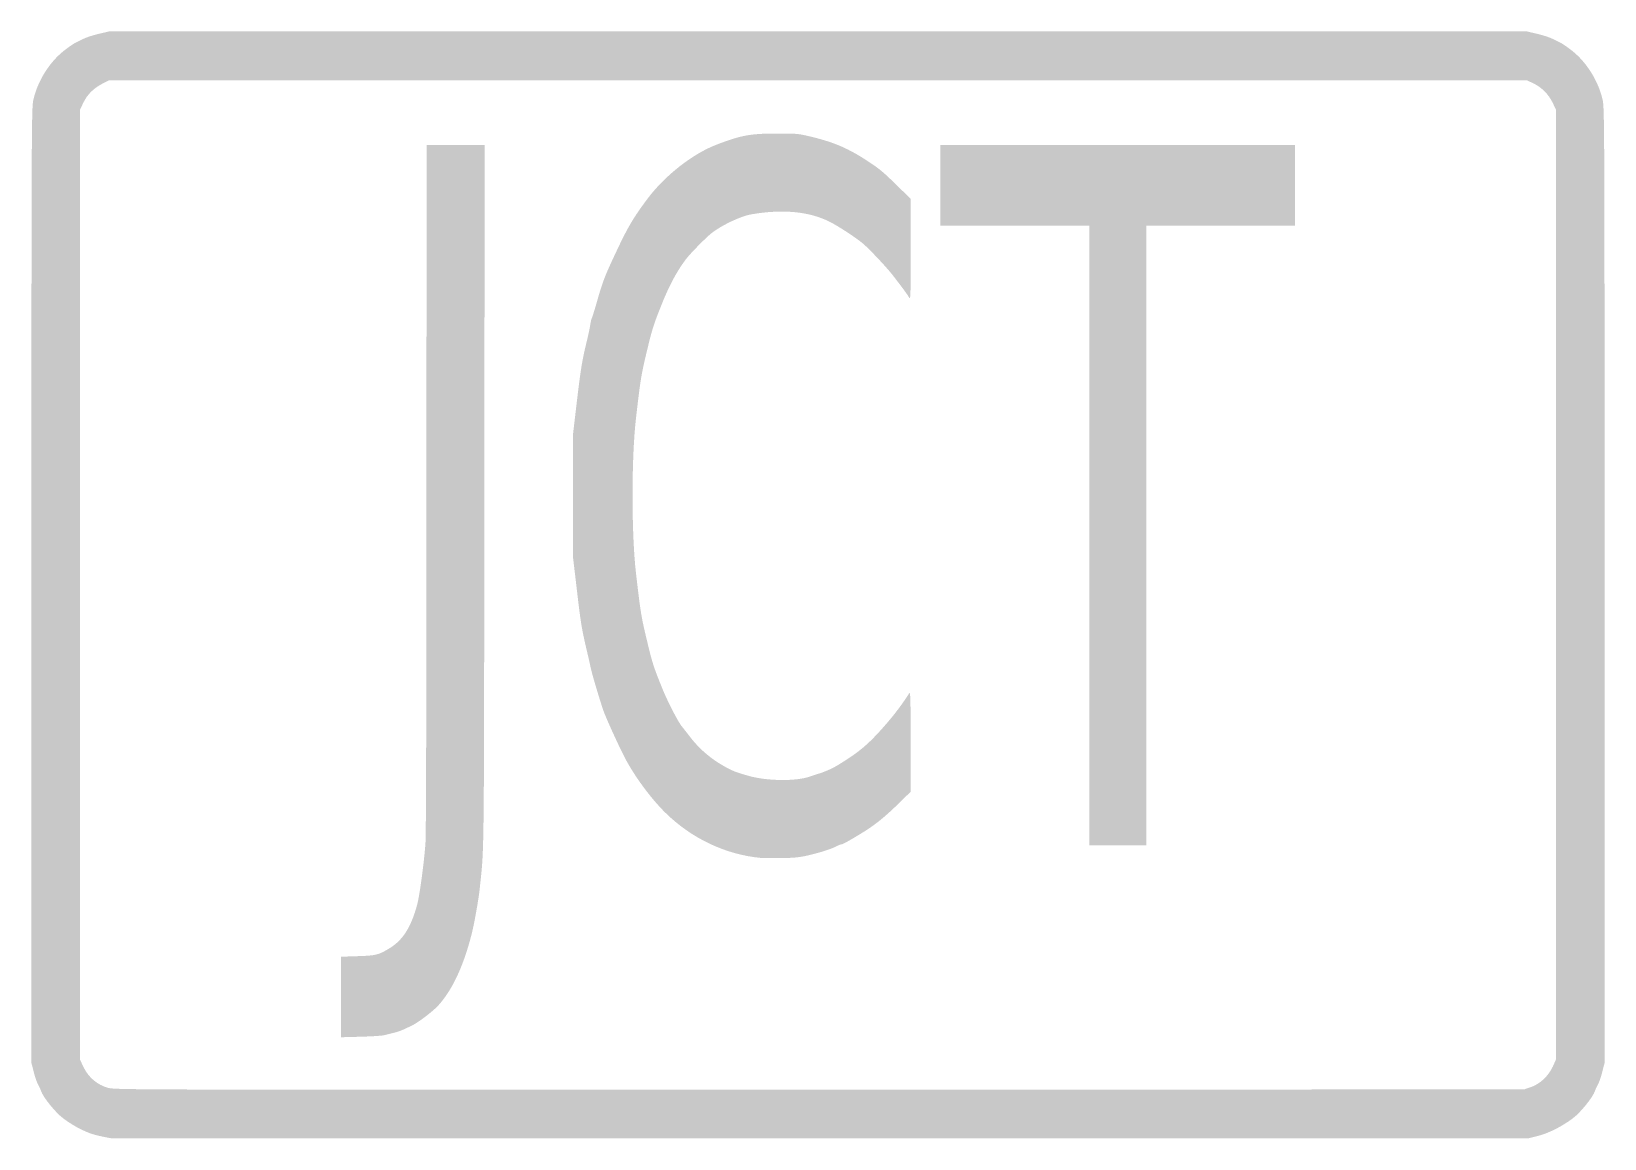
# Model space of a CAD drawing. Header units: inches. Extents: x -10.1 to 10.1, y -7.1 to 7.1.
import ezdxf

# ---------------------------------------------------------------- set-up
doc = ezdxf.new("R2010")
doc.units = ezdxf.units.IN
doc.header["$MEASUREMENT"] = 0

msp = doc.modelspace()

# ---------------------------------------------------------------- hatches: boundary and pattern name
h = msp.add_hatch(color=7)
edge = h.paths.add_edge_path()
edge.add_spline(control_points=[(-9.101, -7.124), (-9.123, -7.121), (-9.197, -7.106), (-9.265, -7.091), (-9.405, -7.06), (-9.569, -6.979), (-9.72, -6.865), (-9.817, -6.791), (-9.977, -6.594), (-10.001, -6.516), (-10.01, -6.491), (-10.027, -6.452), (-10.041, -6.43), (-10.054, -6.408), (-10.078, -6.337), (-10.095, -6.272)], knot_values=[0, 0, 0, 0, 1, 1, 1, 2, 2, 2, 3, 3, 3, 4, 4, 4, 5, 5, 5, 5], degree=3, periodic=0)
edge.add_line((-10.095, -6.272), (-10.125, -6.155))
edge.add_line((-10.125, -6.155), (-10.125, -0.007))
edge.add_spline(control_points=[(-10.125, -0.007), (-10.125, 5.921), (-10.124, 6.145), (-10.1, 6.247), (-10.044, 6.491), (-9.894, 6.73), (-9.704, 6.88), (-9.647, 6.925), (-9.579, 6.971), (-9.554, 6.983), (-9.529, 6.995), (-9.481, 7.018), (-9.449, 7.034), (-9.416, 7.05), (-9.331, 7.078), (-9.259, 7.095)], knot_values=[0, 0, 0, 0, 1, 1, 1, 2, 2, 2, 3, 3, 3, 4, 4, 4, 5, 5, 5, 5], degree=3, periodic=0)
edge.add_line((-9.259, 7.095), (-9.127, 7.126))
edge.add_line((-9.127, 7.126), (0, 7.126))
edge.add_line((0, 7.126), (9.127, 7.126))
edge.add_line((9.127, 7.126), (9.259, 7.095))
edge.add_spline(control_points=[(9.259, 7.095), (9.331, 7.078), (9.416, 7.05), (9.449, 7.034), (9.481, 7.018), (9.529, 6.995), (9.554, 6.983), (9.579, 6.971), (9.647, 6.925), (9.704, 6.88), (9.894, 6.73), (10.044, 6.491), (10.1, 6.247), (10.124, 6.145), (10.125, 5.921), (10.125, -0.007)], knot_values=[0, 0, 0, 0, 1, 1, 1, 2, 2, 2, 3, 3, 3, 4, 4, 4, 5, 5, 5, 5], degree=3, periodic=0)
edge.add_line((10.125, -0.007), (10.125, -6.155))
edge.add_line((10.125, -6.155), (10.095, -6.272))
edge.add_spline(control_points=[(10.095, -6.272), (10.078, -6.337), (10.054, -6.408), (10.041, -6.43), (10.027, -6.452), (10.01, -6.491), (10.001, -6.516), (9.977, -6.594), (9.817, -6.791), (9.72, -6.865), (9.577, -6.973), (9.405, -7.06), (9.265, -7.095)], knot_values=[0, 0, 0, 0, 1, 1, 1, 2, 2, 2, 3, 3, 3, 4, 4, 4, 4], degree=3, periodic=0)
edge.add_line((9.265, -7.095), (9.14, -7.126))
edge.add_line((9.14, -7.126), (0.039, -7.127))
edge.add_spline(control_points=[(0.039, -7.127), (-4.966, -7.128), (-9.079, -7.126), (-9.101, -7.124)], knot_values=[0, 0, 0, 0, 1, 1, 1, 1], degree=3, periodic=0)
edge = h.paths.add_edge_path(flags=0)
edge.add_spline(control_points=[(9.176, -6.466), (9.295, -6.426), (9.405, -6.321), (9.462, -6.195)], knot_values=[0, 0, 0, 0, 1, 1, 1, 1], degree=3, periodic=0)
edge.add_line((9.462, -6.195), (9.501, -6.106))
edge.add_line((9.501, -6.106), (9.501, 0.005))
edge.add_line((9.501, 0.005), (9.501, 6.116))
edge.add_line((9.501, 6.116), (9.457, 6.208))
edge.add_spline(control_points=[(9.457, 6.208), (9.403, 6.319), (9.315, 6.407), (9.206, 6.459)], knot_values=[0, 0, 0, 0, 1, 1, 1, 1], degree=3, periodic=0)
edge.add_line((9.206, 6.459), (9.127, 6.496))
edge.add_line((9.127, 6.496), (0, 6.496))
edge.add_line((0, 6.496), (-9.127, 6.496))
edge.add_line((-9.127, 6.496), (-9.205, 6.457))
edge.add_spline(control_points=[(-9.205, 6.457), (-9.323, 6.397), (-9.406, 6.315), (-9.457, 6.208)], knot_values=[0, 0, 0, 0, 1, 1, 1, 1], degree=3, periodic=0)
edge.add_line((-9.457, 6.208), (-9.501, 6.116))
edge.add_line((-9.501, 6.116), (-9.501, 0.003))
edge.add_line((-9.501, 0.003), (-9.501, -6.11))
edge.add_line((-9.501, -6.11), (-9.455, -6.207))
edge.add_spline(control_points=[(-9.455, -6.207), (-9.392, -6.339), (-9.279, -6.436), (-9.142, -6.474), (-9.049, -6.501), (-9.005, -6.501), (0.02, -6.498)], knot_values=[0, 0, 0, 0, 1, 1, 1, 2, 2, 2, 2], degree=3, periodic=0)
edge.add_line((0.02, -6.498), (9.088, -6.496))
edge.add_line((9.088, -6.496), (9.176, -6.466))
h = msp.add_hatch(color=7)
edge = h.paths.add_edge_path()
edge.add_spline(control_points=[(-0.735, -3.515), (-1.19, -3.473), (-1.63, -3.264), (-1.969, -2.929), (-2.16, -2.74), (-2.375, -2.445), (-2.496, -2.207), (-2.584, -2.033), (-2.734, -1.702), (-2.764, -1.614), (-2.815, -1.464), (-2.913, -1.134), (-2.927, -1.063), (-2.934, -1.027), (-2.957, -0.924), (-2.979, -0.833), (-3.042, -0.564), (-3.056, -0.479), (-3.106, -0.046)], knot_values=[0, 0, 0, 0, 1, 1, 1, 2, 2, 2, 3, 3, 3, 4, 4, 4, 5, 5, 5, 6, 6, 6, 6], degree=3, periodic=0)
edge.add_line((-3.106, -0.046), (-3.155, 0.367))
edge.add_line((-3.155, 0.367), (-3.155, 1.148))
edge.add_line((-3.155, 1.148), (-3.155, 1.929))
edge.add_line((-3.155, 1.929), (-3.107, 2.336))
edge.add_spline(control_points=[(-3.107, 2.336), (-3.056, 2.769), (-3.037, 2.89), (-2.978, 3.13), (-2.958, 3.213), (-2.937, 3.31), (-2.932, 3.346), (-2.927, 3.383), (-2.918, 3.422), (-2.912, 3.434), (-2.905, 3.447), (-2.877, 3.538), (-2.848, 3.638), (-2.772, 3.905), (-2.745, 3.976), (-2.607, 4.269), (-2.448, 4.608), (-2.381, 4.723), (-2.194, 4.973), (-1.972, 5.269), (-1.616, 5.549), (-1.312, 5.666), (-0.992, 5.79), (-0.869, 5.812), (-0.518, 5.812), (-0.262, 5.812), (-0.251, 5.811), (-0.066, 5.765), (0.215, 5.696), (0.399, 5.616), (0.642, 5.455), (0.801, 5.351), (0.835, 5.322), (1.058, 5.103)], knot_values=[0, 0, 0, 0, 1, 1, 1, 2, 2, 2, 3, 3, 3, 4, 4, 4, 5, 5, 5, 6, 6, 6, 7, 7, 7, 8, 8, 8, 9, 9, 9, 10, 10, 10, 11, 11, 11, 11], degree=3, periodic=0)
edge.add_line((1.058, 5.103), (1.194, 4.97))
edge.add_line((1.194, 4.97), (1.194, 4.316))
edge.add_spline(control_points=[(1.194, 4.316), (1.193, 3.706), (1.192, 3.664), (1.172, 3.701), (1.153, 3.736), (1.105, 3.802), (0.968, 3.98), (0.893, 4.079), (0.671, 4.315), (0.581, 4.393), (0.498, 4.465), (0.264, 4.619), (0.149, 4.676), (-0.115, 4.809), (-0.456, 4.841), (-0.86, 4.771), (-0.992, 4.748), (-1.229, 4.637), (-1.363, 4.535), (-1.433, 4.482), (-1.642, 4.27), (-1.701, 4.192), (-1.815, 4.041), (-1.913, 3.859), (-2.011, 3.615), (-2.111, 3.366), (-2.133, 3.297), (-2.183, 3.091), (-2.278, 2.699), (-2.28, 2.687), (-2.343, 2.146), (-2.402, 1.635), (-2.402, 0.664), (-2.343, 0.151), (-2.28, -0.388), (-2.278, -0.402), (-2.183, -0.794), (-2.133, -1.001), (-2.11, -1.072), (-2.01, -1.319), (-1.939, -1.496), (-1.803, -1.76), (-1.751, -1.824), (-1.733, -1.846), (-1.687, -1.905), (-1.648, -1.955), (-1.534, -2.105), (-1.389, -2.231), (-1.221, -2.327), (-1.103, -2.395), (-1.06, -2.412), (-0.879, -2.462), (-0.65, -2.526), (-0.272, -2.529), (-0.104, -2.467), (-0.072, -2.455), (-0.028, -2.441), (-0.007, -2.435), (0.08, -2.41), (0.18, -2.366), (0.256, -2.32), (0.51, -2.165), (0.625, -2.071), (0.804, -1.874), (0.955, -1.707), (1.072, -1.556), (1.177, -1.39), (1.189, -1.37), (1.193, -1.506), (1.193, -2.014)], knot_values=[0, 0, 0, 0, 1, 1, 1, 2, 2, 2, 3, 3, 3, 4, 4, 4, 5, 5, 5, 6, 6, 6, 7, 7, 7, 8, 8, 8, 9, 9, 9, 10, 10, 10, 11, 11, 11, 12, 12, 12, 13, 13, 13, 14, 14, 14, 15, 15, 15, 16, 16, 16, 17, 17, 17, 18, 18, 18, 19, 19, 19, 20, 20, 20, 21, 21, 21, 22, 22, 22, 23, 23, 23, 23], degree=3, periodic=0)
edge.add_line((1.193, -2.014), (1.194, -2.662))
edge.add_line((1.194, -2.662), (1.033, -2.819))
edge.add_spline(control_points=[(1.033, -2.819), (0.865, -2.984), (0.733, -3.09), (0.591, -3.178), (0.414, -3.287), (0.319, -3.34), (0.304, -3.34), (0.295, -3.34), (0.265, -3.351), (0.238, -3.365), (0.167, -3.401), (0.051, -3.439), (-0.113, -3.479), (-0.23, -3.507), (-0.293, -3.514), (-0.466, -3.517), (-0.581, -3.519), (-0.702, -3.518), (-0.735, -3.515)], knot_values=[0, 0, 0, 0, 1, 1, 1, 2, 2, 2, 3, 3, 3, 4, 4, 4, 5, 5, 5, 6, 6, 6, 6], degree=3, periodic=0)
h = msp.add_hatch(color=7)
edge = h.paths.add_edge_path()
edge.add_line((-6.142, -5.305), (-6.142, -4.787))
edge.add_line((-6.142, -4.787), (-5.928, -4.78))
edge.add_spline(control_points=[(-5.928, -4.78), (-5.691, -4.773), (-5.657, -4.764), (-5.52, -4.681), (-5.345, -4.576), (-5.237, -4.406), (-5.159, -4.114), (-5.126, -3.989), (-5.068, -3.553), (-5.052, -3.31), (-5.045, -3.203), (-5.04, -1.249), (-5.04, 1.27)], knot_values=[0, 0, 0, 0, 1, 1, 1, 2, 2, 2, 3, 3, 3, 4, 4, 4, 4], degree=3, periodic=0)
edge.add_line((-5.04, 1.27), (-5.039, 5.663))
edge.add_line((-5.039, 5.663), (-4.665, 5.663))
edge.add_line((-4.665, 5.663), (-4.291, 5.663))
edge.add_line((-4.291, 5.663), (-4.295, 1.138))
edge.add_spline(control_points=[(-4.295, 1.138), (-4.3, -3.689), (-4.296, -3.354), (-4.356, -3.924), (-4.369, -4.048), (-4.424, -4.358), (-4.455, -4.482), (-4.56, -4.9), (-4.702, -5.208), (-4.886, -5.413), (-4.953, -5.488), (-5.149, -5.637), (-5.229, -5.674), (-5.262, -5.69), (-5.314, -5.714), (-5.344, -5.728), (-5.375, -5.742), (-5.43, -5.76), (-5.466, -5.768), (-5.502, -5.777), (-5.552, -5.789), (-5.577, -5.796), (-5.603, -5.804), (-5.74, -5.813), (-5.883, -5.817)], knot_values=[0, 0, 0, 0, 1, 1, 1, 2, 2, 2, 3, 3, 3, 4, 4, 4, 5, 5, 5, 6, 6, 6, 7, 7, 7, 8, 8, 8, 8], degree=3, periodic=0)
edge.add_line((-5.883, -5.817), (-6.142, -5.824))
edge.add_line((-6.142, -5.824), (-6.142, -5.305))
msp.add_hatch(color=7).paths.add_polyline_path([(3.491, 0.636), (3.491, 4.626), (2.533, 4.626), (1.575, 4.626), (1.575, 5.144), (1.575, 5.663), (3.858, 5.663), (6.142, 5.663), (6.142, 5.144), (6.142, 4.626), (5.184, 4.626), (4.226, 4.626), (4.226, 0.636), (4.226, -3.353), (3.858, -3.353), (3.491, -3.353), (3.491, 0.636)])

doc.saveas('drawing.dxf')
